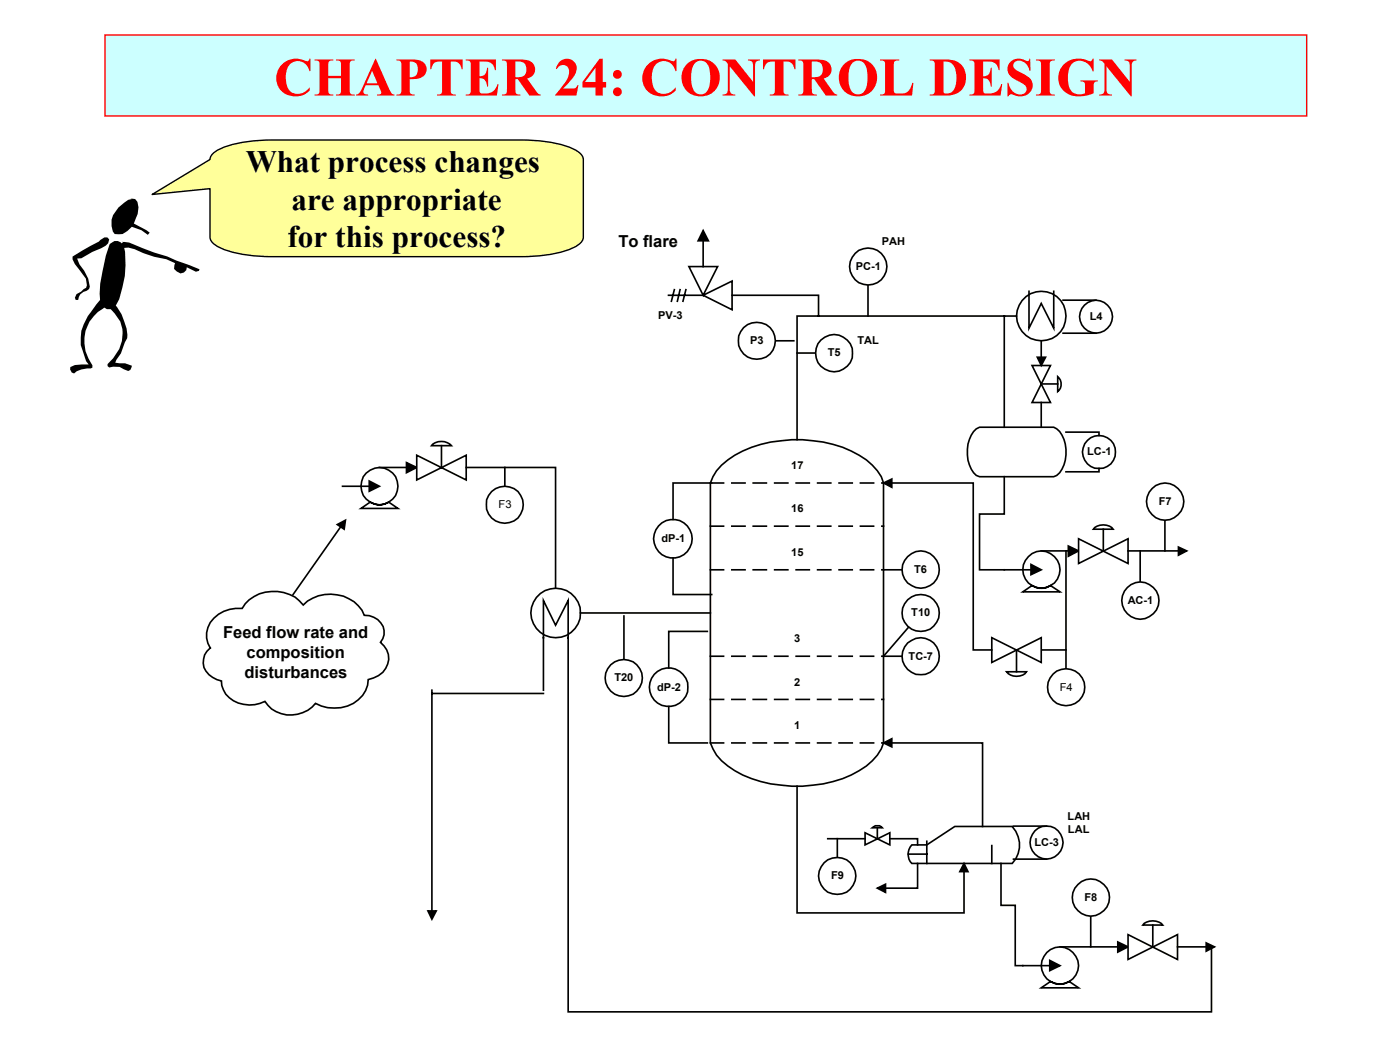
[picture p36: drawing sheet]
<svg xmlns="http://www.w3.org/2000/svg" width="254mm" height="190mm" viewBox="0 0 254 190" stroke-linecap="round" stroke-linejoin="round" font-family="sans-serif">
<defs><g id="words">
<text font-size="9.9" fill="#f00" x="49.7" y="17.3">CHAPTER 24: CONTROL DESIGN</text>
<g font-size="5.7">
<text x="44.6" y="31.3">What process changes</text>
<text x="52.9" y="38">are appropriate</text>
<text x="52.2" y="44.8">for this process?</text>
</g>
<g font-size="3">
<text x="112.2" y="44.8">To flare</text>
<text x="40.5" y="115.8">Feed flow rate and</text>
<text x="44.7" y="119.4">composition</text>
<text x="44.4" y="123">disturbances</text>
</g>
<g font-size="2">
<text x="160" y="44.5">PAH</text>
<text x="155.3" y="49">PC-1</text>
<text x="119.4" y="57.9">PV-3</text>
<text x="197.7" y="58.1">L4</text>
<text x="136.1" y="62.4">P3</text>
<text x="150.2" y="64.6">T5</text>
<text x="155.6" y="62.4">TAL</text>
<text x="197.2" y="82.6">LC-1</text>
<text x="143.6" y="85.1">17</text>
<text x="90.4" y="92.2">F3</text>
<text x="143.6" y="93">16</text>
<text x="210.2" y="91.6">F7</text>
<text x="120" y="98.3">dP-1</text>
<text x="143.6" y="100.8">15</text>
<text x="165.9" y="104">T6</text>
<text x="165.3" y="111.8">T10</text>
<text x="204.6" y="109.5">AC-1</text>
<text x="144.1" y="116.5">3</text>
<text x="164.8" y="119.7">TC-7</text>
<text x="111.5" y="123.6">T20</text>
<text x="119.2" y="125.3">dP-2</text>
<text x="144.1" y="124.4">2</text>
<text x="192.3" y="125.3">F4</text>
<text x="144.1" y="132.2">1</text>
<text x="193.7" y="148.7">LAH</text>
<text x="187.7" y="153.5">LC-3</text>
<text x="193.8" y="151.1">LAL</text>
<text x="150.8" y="159.5">F9</text>
<text x="196.7" y="163.4">F8</text>
</g>
</g></defs>
<path d="M19 6.3h218.1v14.7h-218.1z" fill-rule="evenodd" fill="#cff" stroke="#f00" stroke-width=".25"/>
<path d="M130.9 84.4a18.1 18.1 0 0 1 10.9-4.4 22.4 22.4 0 0 1 15.4 3.4 8.2 8.2 0 0 1 3.1 4.2v47.2a10.2 10.2 0 0 1-5.9 5.8 24.2 24.2 0 0 1-21.1-.8 9.4 9.4 0 0 1-4.4-5v-47.2l.4-1.1 .7-1.1z" fill-rule="evenodd" fill="#fff" stroke="#000" stroke-width=".3"/>
<g fill="none" stroke="#000" stroke-width=".3">
<path d="M128.9 95.5h2.4M128.9 87.6h2.4M132.8 95.5h2.4M132.8 87.6h2.4M136.7 95.5h2.3M136.7 87.6h2.3M140.5 95.5h2.4M140.5 87.6h2.4M144.4 95.5h2.4M144.4 87.6h2.4M148.3 95.5h2.4M148.3 87.6h2.4"/>
<path d="M152.2 95.5h2.4M152.2 87.6h2.4M156.1 95.5h2.4M156.1 87.6h2.4M160 95.5h.3M160 87.6h.3M128.9 119.1h2.4M128.9 103.4h2.4M132.8 119.1h2.4M132.8 103.4h2.4M136.7 119.1h2.3M136.7 103.4h2.3"/>
<path d="M140.5 119.1h2.4M140.5 103.4h2.4M144.4 119.1h2.4M144.4 103.4h2.4M148.3 119.1h2.4M148.3 103.4h2.4M152.2 119.1h2.4M152.2 103.4h2.4M156.1 119.1h2.4M156.1 103.4h2.4M160 119.1h.3M160 103.4h.3"/>
<path d="M128.9 134.8h2.4M128.9 126.9h2.4M132.8 134.8h2.4M132.8 126.9h2.4M136.7 134.8h2.3M136.7 126.9h2.3M140.5 134.8h2.4M140.5 126.9h2.4M144.4 134.8h2.4M144.4 126.9h2.4M148.3 134.8h2.4M148.3 126.9h2.4"/>
<path d="M152.2 134.8h2.4M152.2 126.9h2.4M156.1 134.8h2.4M156.1 126.9h2.4M160 134.8h.3M160 126.9h.3"/>
</g>
<path d="M65.5 88.2a3.4 3.4 0 0 1 6.7 0 3.4 3.4 0 0 1-6.7 0zM65.5 92.2h6.7l-1.7-1.1a3 3 0 0 1-3.3 0z" fill-rule="evenodd" fill="#fff" stroke="#000" stroke-width=".3"/>
<path d="M62.1 88.2h5.1M68.8 84.8h5.1" fill="none" stroke="#000" stroke-width=".3"/>
<g fill="#000" stroke="#000" stroke-width=".3">
<path d="M67 87.3l1.8 .9-1.8 .9z" fill-rule="evenodd"/>
<path d="M73.7 83.9l1.9 .9-1.9 1z" fill-rule="evenodd"/>
</g>
<g fill="#fff" stroke="#000" stroke-width=".3">
<path d="M75.6 82.6l9 4.5v-4.5l-9 4.5z" fill-rule="evenodd"/>
<path d="M78.5 80.6a2.63 2.63 0 0 1 3.4 .3h-3.6z" fill-rule="evenodd"/>
</g>
<path d="M80.1 80.9v3.9" fill="none" stroke="#000" stroke-width=".3"/>
<circle cx="188.9" cy="57.3" r="4.5" fill="#fff" stroke="#000" stroke-width=".3"/>
<path d="M186.7 52.9v6.6l2.2-4.4 2.3 4.4v-6.6" fill="none" stroke="#000" stroke-width=".3"/>
<g fill="#fff" stroke="#000" stroke-width=".3">
<path d="M176.6 78.3l.5-.5 .6-.3h13.5a4.5 4.5 0 0 1 2.2 4 5.5 5.5 0 0 1-1.7 4.8l-.5 .2h-13.5a2.98 2.98 0 0 1-1.8-2.2 6.8 6.8 0 0 1 .7-6z" fill-rule="evenodd"/>
<path d="M185.6 103.3a3.4 3.4 0 0 1 6.7 0 3.4 3.4 0 0 1-6.7 0zM185.6 107.4h6.7l-1.7-1.2a3 3 0 0 1-3.4 0z" fill-rule="evenodd"/>
</g>
<path d="M182.2 86.5v6.8h-4.5v10.1h9.6M188.9 99.9h5.2" fill="none" stroke="#000" stroke-width=".3"/>
<g fill="#000" stroke="#000" stroke-width=".3">
<path d="M193.8 99.1l1.9 .8-1.9 1z" fill-rule="evenodd"/>
<path d="M187 102.4l1.9 1-1.9 .9z" fill-rule="evenodd"/>
</g>
<g fill="#fff" stroke="#000" stroke-width=".3">
<path d="M195.7 97.7l9 4.5v-4.5l-9 4.5z" fill-rule="evenodd"/>
<path d="M198.6 95.7a2.56 2.56 0 0 1 3.4 .3h-3.6z" fill-rule="evenodd"/>
</g>
<path d="M193.4 99.9v18h-11.2M200.2 96v3.9M204.7 99.9h9.3" fill="none" stroke="#000" stroke-width=".3"/>
<path d="M213.8 99.3l1.5 .6-1.5 .8z" fill-rule="evenodd" fill="#000" stroke="#000" stroke-width=".3"/>
<g fill="#fff" stroke="#000" stroke-width=".3">
<path d="M179.9 115.7v4.5l9-4.5v4.5z" fill-rule="evenodd"/>
<path d="M182.6 121.9h3.6a2.37 2.37 0 0 1-3.6 0z" fill-rule="evenodd"/>
</g>
<path d="M161.6 87.6h15v30.3h3.3M184.4 117.9v4" fill="none" stroke="#000" stroke-width=".3"/>
<path d="M160.3 87.6l1.5-.7v1.5z" fill-rule="evenodd" fill="#000" stroke="#000" stroke-width=".3"/>
<path d="M165.4 153.3h2.7l5.1-3.4h10.4a4.9 4.9 0 0 1 0 6.8h-18.2a2.43 2.43 0 0 1 0-3.4z" fill-rule="evenodd" fill="#fff" stroke="#000" stroke-width=".3"/>
<path d="M144.6 142.6v23h30.3v-7.6M164.8 155h3.3M168.1 152.6v4.1M179.9 153.4v3.3" fill="none" stroke="#000" stroke-width=".3"/>
<path d="M174.9 156.7l.7 1.4h-1.5z" fill-rule="evenodd" fill="#000" stroke="#000" stroke-width=".3"/>
<path d="M188.9 175.2a3.4 3.4 0 0 1 6.7 0 3.4 3.4 0 0 1-6.7 0zM188.9 179.2h6.8l-1.7-1.1a3.1 3.1 0 0 1-3.4 0z" fill-rule="evenodd" fill="#fff" stroke="#000" stroke-width=".3"/>
<path d="M161.6 134.8h16.7v15.1M181.6 156.7v7.6h2.6v10.9h6.4M192.3 171.8h10.7" fill="none" stroke="#000" stroke-width=".3"/>
<g fill="#000" stroke="#000" stroke-width=".3">
<path d="M160.3 134.8l1.5-.8v1.5z" fill-rule="evenodd"/>
<path d="M190.5 174.2l1.8 1-1.8 .9z" fill-rule="evenodd"/>
<path d="M202.8 170.9l1.9 .9-1.9 .9z" fill-rule="evenodd"/>
</g>
<g fill="#fff" stroke="#000" stroke-width=".3">
<path d="M204.7 169.6l8.9 4.5v-4.5l-8.9 4.5z" fill-rule="evenodd"/>
<path d="M207.6 167.5a2.66 2.66 0 0 1 3.3 .3h-3.6z" fill-rule="evenodd"/>
</g>
<path d="M209.1 167.8v4M213.6 171.8h5.4" fill="none" stroke="#000" stroke-width=".3"/>
<path d="M218.8 171.1l1.5 .7-1.5 .8z" fill-rule="evenodd" fill="#000" stroke="#000" stroke-width=".3"/>
<circle cx="199.4" cy="82" r="3" fill="#fff" stroke="#000" stroke-width=".3"/>
<path d="M193.4 78.4h6v.6M199.4 85v.6h-6" fill="none" stroke="#000" stroke-width=".3"/>
<circle cx="189.9" cy="152.8" r="3" fill="#fff" stroke="#000" stroke-width=".3"/>
<path d="M183.9 149.9h6M183.9 155.9h6" fill="none" stroke="#000" stroke-width=".3"/>
<g fill="#fff" stroke="#000" stroke-width=".3">
<path d="M157 151.1l4.4 2.2v-2.2l-4.4 2.2z" fill-rule="evenodd"/>
<path d="M158.3 150.2l.5-.4h.8l.5 .4z" fill-rule="evenodd"/>
</g>
<path d="M159.2 150.2v2M161.4 152.2h5.1v1.1M166.5 156.7v4.4h-6" fill="none" stroke="#000" stroke-width=".3"/>
<path d="M159.2 161.1l1.5-.7v1.5z" fill-rule="evenodd" fill="#000" stroke="#000" stroke-width=".3"/>
<circle cx="122.1" cy="97.7" r="3.5" fill="#fff" stroke="#000" stroke-width=".3"/>
<path d="M129.1 87.6h-7v6.6M122.1 101.3v6.6h7" fill="none" stroke="#000" stroke-width=".3"/>
<circle cx="121.3" cy="124.7" r="3.5" fill="#fff" stroke="#000" stroke-width=".3"/>
<path d="M144.6 64.1h6.7M128.3 114.6h-7v6.6M121.3 128.2v6.6h7" fill="none" stroke="#000" stroke-width=".3"/>
<circle cx="151.3" cy="64.1" r="3.3" fill="#fff" stroke="#000" stroke-width=".3"/>
<path d="M160.3 103.4h6.8" fill="none" stroke="#000" stroke-width=".3"/>
<circle cx="167" cy="103.3" r="3.4" fill="#fff" stroke="#000" stroke-width=".3"/>
<path d="M160.3 119.1h6.8" fill="none" stroke="#000" stroke-width=".3"/>
<circle cx="167" cy="119.1" r="3.4" fill="#fff" stroke="#000" stroke-width=".3"/>
<path d="M206.9 99.9v9" fill="none" stroke="#000" stroke-width=".3"/>
<circle cx="206.9" cy="109" r="3.3" fill="#fff" stroke="#000" stroke-width=".3"/>
<path d="M157.5 48.4v8.9M150.2 152.2h6.8" fill="none" stroke="#000" stroke-width=".3"/>
<circle cx="157.5" cy="48.4" r="3.4" fill="#fff" stroke="#000" stroke-width=".3"/>
<path d="M137.3 61.8h6.7" fill="none" stroke="#000" stroke-width=".3"/>
<circle cx="137.3" cy="61.8" r="3.4" fill="#fff" stroke="#000" stroke-width=".3"/>
<path d="M91.6 84.8v6.8" fill="none" stroke="#000" stroke-width=".3"/>
<circle cx="91.6" cy="91.6" r="3.4" fill="#fff" stroke="#000" stroke-width=".3"/>
<path d="M193.4 117.9v6.8" fill="none" stroke="#000" stroke-width=".3"/>
<circle cx="193.4" cy="124.7" r="3.4" fill="#fff" stroke="#000" stroke-width=".3"/>
<path d="M211.3 91v8.9" fill="none" stroke="#000" stroke-width=".3"/>
<circle cx="211.4" cy="91" r="3.4" fill="#fff" stroke="#000" stroke-width=".3"/>
<path d="M197.9 162.8v9" fill="none" stroke="#000" stroke-width=".3"/>
<circle cx="197.9" cy="162.8" r="3.3" fill="#fff" stroke="#000" stroke-width=".3"/>
<path d="M151.9 152.2v6.7" fill="none" stroke="#000" stroke-width=".3"/>
<circle cx="151.9" cy="158.9" r="3.4" fill="#fff" stroke="#000" stroke-width=".3"/>
<path d="M38.8 112.2a6.3 6.3 0 0 1 5.1-1.8 6.7 6.7 0 0 1 8.7-2.5l.9 .4 1.5 1.5a7.1 7.1 0 0 1 10.7 .9l.4 .9a3.2 3.2 0 0 1 3.3 4.3l-.4 .6a3.6 3.6 0 0 1 1.5 3.7 3.6 3.6 0 0 1-2.7 2.8l-1 .3a5.7 5.7 0 0 1-6.2 5.2l-1.1-.1-1.2-.3-1.1-.5a5.8 5.8 0 0 1-9.1-.3 5.9 5.9 0 0 1-7.1-1.4l-.8-1.5v-.9a3.9 3.9 0 0 1-3.3-3.2 3.1 3.1 0 0 1 1.2-2.7 4.2 4.2 0 0 1 .7-5.4zM167.1 111.2l-6.8 7.9" fill="none" stroke="#000" stroke-width=".3"/>
<g fill="#fff" stroke="#000" stroke-width=".3">
<path d="M125 48.4h5.2l-2.6 5.2zM127.6 53.6l5.2-2.6v5.2z" fill-rule="evenodd"/>
<circle cx="167" cy="111.2" r="3.4"/>
</g>
<path d="M121.3 53.6h6.3M122.3 52.6l-.5 2.1M123.4 52.6l-.5 2.1M124.4 52.6l-.5 2.1M127.6 43.5v4.9" fill="none" stroke="#000" stroke-width=".3"/>
<path d="M127.6 41.8l.9 1.9h-1.8z" fill-rule="evenodd" fill="#000" stroke="#000" stroke-width=".3"/>
<g fill="#fff" stroke="#000" stroke-width=".3">
<path d="M187.2 66.3h3.4l-3.4 6.7h3.4z" fill-rule="evenodd"/>
<path d="M191.9 68.3a1.74 1.74 0 0 1 0 2.7z" fill-rule="evenodd"/>
</g>
<path d="M132.8 53.6h15.7v3.7M182.2 57.3v20.2M184.4 57.3h-39.8v22.5M188.9 69.7h3M188.9 61.8v3.2M188.9 73v4.5" fill="none" stroke="#000" stroke-width=".3"/>
<path d="M188.2 64.8h1.5l-.8 1.5z" fill-rule="evenodd" fill="#000" stroke="#000" stroke-width=".3"/>
<circle cx="198.9" cy="57.5" r="2.98" fill="#fff" stroke="#000" stroke-width=".3"/>
<path d="M192.9 54.5h5.9M192.9 60.5h5.9" fill="none" stroke="#000" stroke-width=".3"/>
<circle cx="100.8" cy="111.2" r="4.5" fill="#fff" stroke="#000" stroke-width=".3"/>
<path d="M84.6 84.8h16.2v21.9M105.3 111.2h23.6M113.2 111.8v11.2M78.4 125.8h20.2M78.4 125.2v40.2M98.6 125.2v-16.3l2.2 4.5 2.3-4.5v74.7h116.7v-11.8" fill="none" stroke="#000" stroke-width=".3"/>
<path d="M77.6 165.3h1.5l-.7 1.5z" fill-rule="evenodd" fill="#000" stroke="#000" stroke-width=".3"/>
<circle cx="113.2" cy="123" r="3.4" fill="#fff" stroke="#000" stroke-width=".3"/>
<path d="M61.9 95.5l-8.7 12.4" fill="none" stroke="#000" stroke-width=".3"/>
<path d="M61.2 95.2l1.5-.8-.3 1.6z" fill-rule="evenodd" fill="#000" stroke="#000" stroke-width=".3"/>
<g fill="#000">
<path d="M21.5 37.7l1.8-1.4 .6-.2-.3-.1 .9 .1 .4 .5 .2 1-.1 1.2-.7 1.8 2.3 1.2 .6 .4-.4 .4-1.1-.8-1.8-.7-.8 .8-.9 .6h-1.4a3.6 3.6 0 0 1 .7-4.8z" fill-rule="evenodd"/>
<path d="M18.4 54.2l.5 .1 .3 .4v.8l-.5 .5a6.9 6.9 0 0 0-1.9 10.3v.4l-.3 .1a4.1 4.1 0 0 0-3.1 1l-.4-.2-.3-.6 .1-.4 .8-.4 2.5-.1-.5-.6-1-2.9a7.6 7.6 0 0 1 1.9-6z" fill-rule="evenodd"/>
<path d="M13.2 46.5l4.7-2.7 1-.7h.6l.3 .3-.2 .7-.4 .5-2.4 1.1-2 1.2h-.8l.4 1.1 .9 1.1 .7 1.4 .3 1.5-.1 .5-.5 .3a1.73 1.73 0 0 0-1.5 1.6h-.5l-.1-.4 .3-.6 1.7-1.2 .2-.4-.2-1.3-2-2.6-.4-.8z" fill-rule="evenodd"/>
<path d="M19.9 55h.6a8.5 8.5 0 0 1 2.5 4.6l.1 1.8-.5 .7-.7 2-.8 1.2-.2 .5 1.8 .1 1.2 .5-.3 .7-.3 .2-1.6-.7-1.2-.1-.7 .2-.3-.3v-.3a6.9 6.9 0 0 0 2.3-7.8l-2.1-2.7z" fill-rule="evenodd"/>
<path d="M19.9 44.3a1.46 1.46 0 0 1 2-.3l.6 .7a16.7 16.7 0 0 1-1.5 10.8l-.9 .6h-.7l-.9-.6-.3-.8-.1-1.4a35.9 35.9 0 0 1 1.8-9z" fill-rule="evenodd"/>
<path d="M22.1 43.8l1.3 .2 4.6 1.8 2.3 .7 5.9 2.4-.1 .2-.6 .2-1.6-.8-.1 .5-.4 .4-.7 .2-.6-.3-.5-.5 .2-1-1.6-.8a17.9 17.9 0 0 1-5.8-1.8l-1.1-.3-1.2 .1-.2-.7 .5-.5h.3z" fill-rule="evenodd"/>
</g>
<path d="M27.6 35.3l10.5-6.4a2.34 2.34 0 0 1 1.5-1.7 22.8 22.8 0 0 1 9.8-1.8h45.2a22.8 22.8 0 0 1 9.7 1.8 2.34 2.34 0 0 1 1.5 1.7v14.1a2.34 2.34 0 0 1-1.5 1.8 22.8 22.8 0 0 1-9.7 1.8h-45.2a22.8 22.8 0 0 1-9.8-1.8 2.34 2.34 0 0 1-1.5-1.8v-8.8z" fill-rule="evenodd" fill="#ffff9a" stroke="#000" stroke-width=".25"/>
<use href="#words"/>
</svg>
